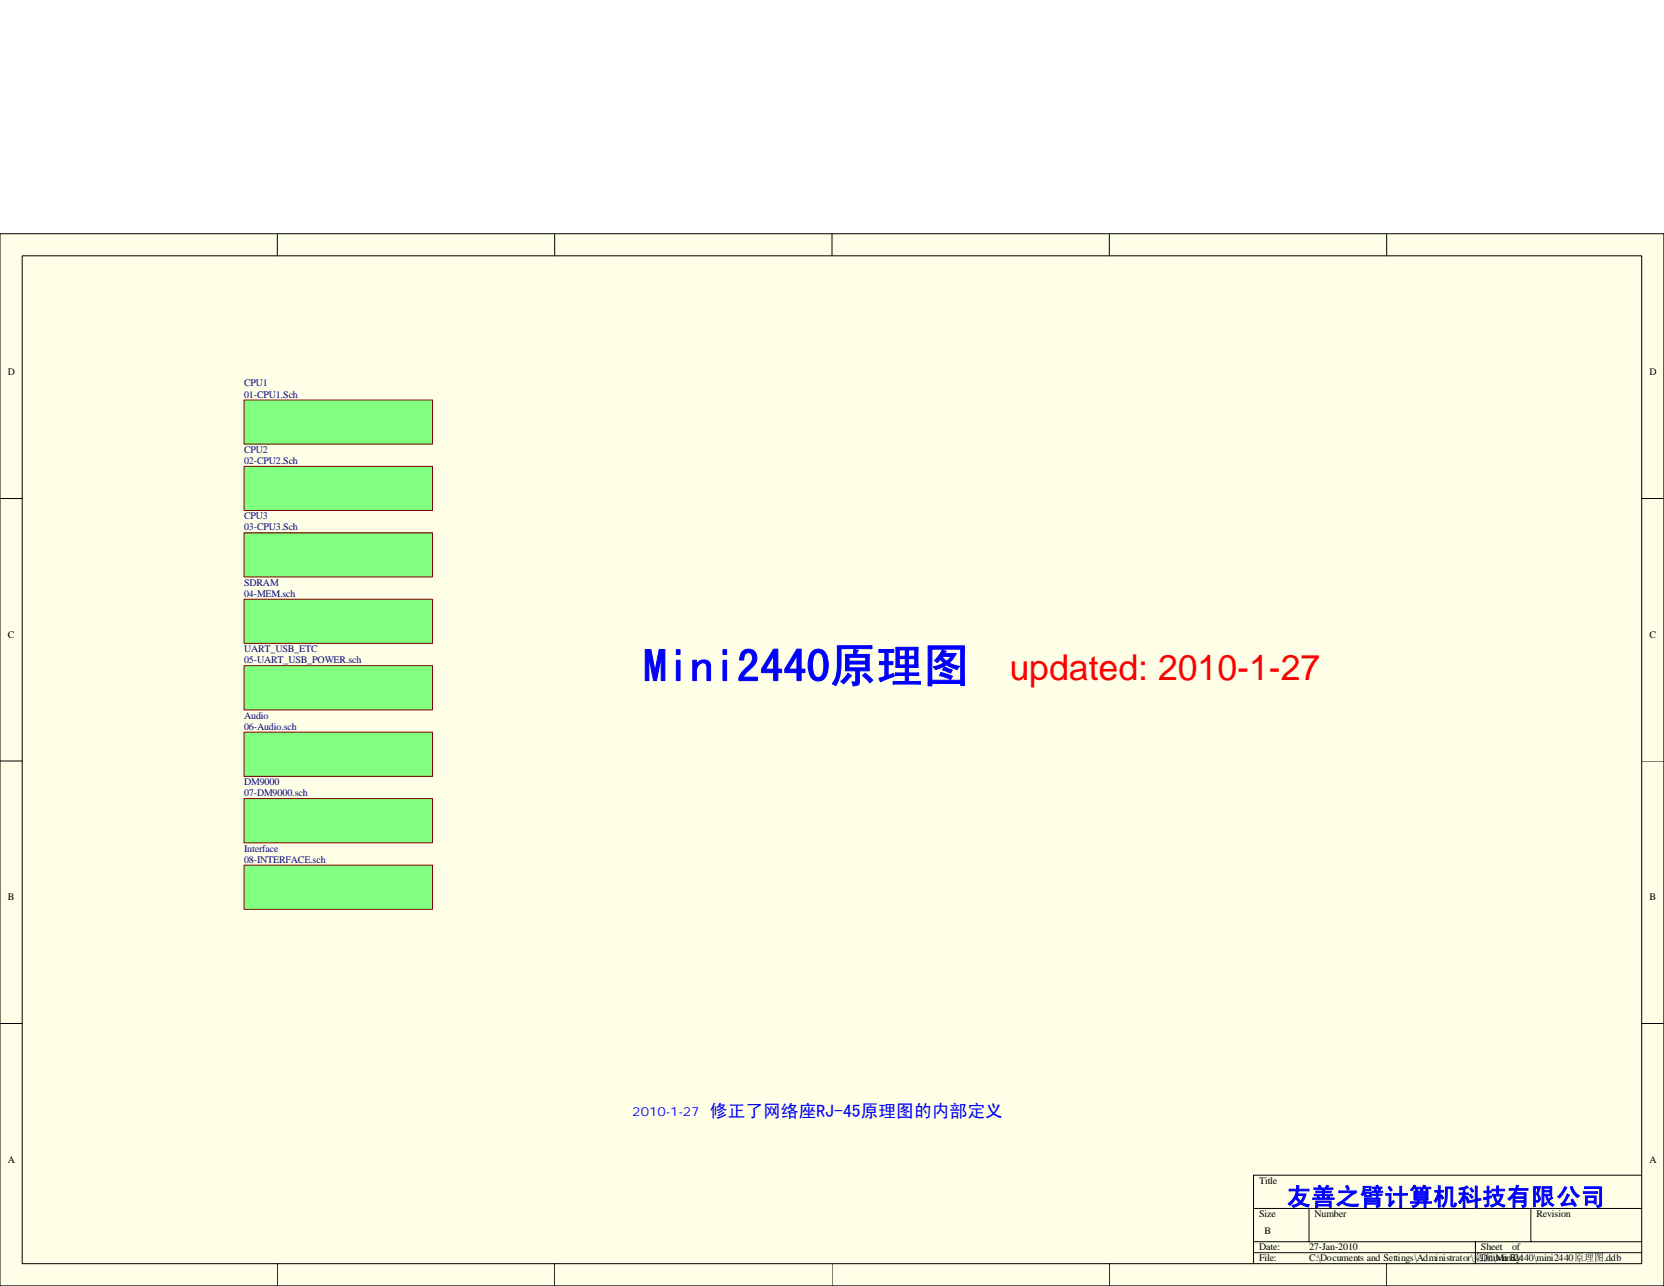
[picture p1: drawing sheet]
<svg xmlns="http://www.w3.org/2000/svg" width="279mm" height="216mm" viewBox="0 0 279 216" stroke-linecap="round" stroke-linejoin="round" font-family="sans-serif">
<defs><g id="words">
<text font-size="7.8" fill="#00f" x="108" y="114.4">Mini2440原理图</text>
<text font-size="6" fill="#f00" x="169.5" y="114.2">updated: 2010-1-27</text>
<text font-size="4.1" fill="#00f" x="216.1" y="202.3">友善之臂计算机科技有限公司</text>
<text font-size="3" fill="#00f" x="119.2" y="187.6">修正了网络座RJ-45原理图的内部定义</text>
<text font-size="2.1" fill="#00f" x="106.2" y="187.4">2010-1-27</text>
<g font-size="1.7">
<text x="1.3" y="63">D</text>
<text x="277" y="63">D</text>
<text x="1.3" y="107.1">C</text>
<text x="277" y="107.1">C</text>
<text x="1.3" y="151.2">B</text>
<text x="277" y="151.2">B</text>
<text x="1.3" y="195.2">A</text>
<text x="277" y="195.2">A</text>
<text x="211.4" y="198.8">Title</text>
<text x="211.4" y="204.3">Size</text>
<text x="211.4" y="209.9">Date:</text>
<text x="212.3" y="207.1">B</text>
<text x="219.8" y="209.9">27-Jan-2010</text>
<text x="220.7" y="204.3">Number</text>
<text x="248.7" y="209.9">Sheet</text>
<text x="253.9" y="209.9">of</text>
<text x="258" y="204.3">Revision</text>
<text x="211.4" y="211.8">File:</text>
<text x="219.8" y="211.8">C:\Documents and Settings\Administrator\桌面\Mini2440\mini2440原理图.ddb</text>
<text x="248.7" y="211.8">Drawn By:</text>
</g>
<g font-size="1.7" fill="#000080">
<text x="41" y="64.9">CPU1</text>
<text x="41" y="66.7">01-CPU1.Sch</text>
<text x="41" y="76">CPU2</text>
<text x="41" y="77.9">02-CPU2.Sch</text>
<text x="41" y="87.2">CPU3</text>
<text x="41" y="89">03-CPU3.Sch</text>
<text x="41" y="98.3">SDRAM</text>
<text x="41" y="100.2">04-MEM.sch</text>
<text x="41" y="109.5">UART_USB_ETC</text>
<text x="41" y="111.4">05-UART_USB_POWER.sch</text>
<text x="41" y="120.7">Audio</text>
<text x="41" y="122.5">06-Audio.sch</text>
<text x="41" y="131.8">DM9000</text>
<text x="41" y="133.7">07-DM9000.sch</text>
<text x="41" y="143">Interface</text>
<text x="41" y="144.8">08-INTERFACE.sch</text>
</g>
</g></defs>
<path d="M0 39.2h279.4v176.7h-279.4z" fill="#ffffe8"/>
<g fill="none" stroke="#000" stroke-width=".17">
<path d="M0 39.2h279.4v176.7h-279.4zM46.6 39.2v3.7M93.1 39.2v3.7M139.7 39.2v3.7M186.3 39.2v3.7M232.8 39.2v3.7M3.7 42.9h272v169.3h-272zM0 83.7h3.7M275.7 83.7h3.7M0 127.8h3.7M275.7 127.8h3.7M0 171.8h3.7"/>
<path d="M275.7 171.8h3.7M275.7 197.3h-65.2v14.9M46.6 212.2v3.7M93.1 212.2v3.7M139.7 212.2v3.7M186.3 212.2v3.7M210.5 202.9h65.2M210.5 208.5h65.2M210.5 210.3h65.2M219.8 202.9v5.6M232.8 212.2v3.7M247.7 208.5v3.7"/>
<path d="M257 202.9v5.6"/>
</g>
<path d="M41 67.2h31.6v7.3h-31.6z" fill="#80ff80"/>
<path d="M41 67.1h31.6v7.4h-31.6z" fill="none" stroke="#800000" stroke-width=".17"/>
<path d="M41 78.3h31.6v7.4h-31.6z" fill="#80ff80"/>
<path d="M41 78.3h31.6v7.4h-31.6z" fill="none" stroke="#800000" stroke-width=".17"/>
<path d="M41 89.5h31.6v7.4h-31.6z" fill="#80ff80"/>
<path d="M41 89.5h31.6v7.4h-31.6z" fill="none" stroke="#800000" stroke-width=".17"/>
<path d="M41 100.6h31.6v7.4h-31.6z" fill="#80ff80"/>
<path d="M41 100.6h31.6v7.4h-31.6z" fill="none" stroke="#800000" stroke-width=".17"/>
<path d="M41 134.1h31.6v7.4h-31.6z" fill="#80ff80"/>
<path d="M41 134.1h31.6v7.4h-31.6z" fill="none" stroke="#800000" stroke-width=".17"/>
<path d="M41 111.8h31.6v7.4h-31.6z" fill="#80ff80"/>
<path d="M41 111.8h31.6v7.4h-31.6z" fill="none" stroke="#800000" stroke-width=".17"/>
<path d="M41 145.3h31.6v7.4h-31.6z" fill="#80ff80"/>
<path d="M41 145.2h31.6v7.5h-31.6z" fill="none" stroke="#800000" stroke-width=".17"/>
<path d="M41 122.9h31.6v7.4h-31.6z" fill="#80ff80"/>
<path d="M41 122.9h31.6v7.4h-31.6z" fill="none" stroke="#800000" stroke-width=".17"/>
<use href="#words"/>
</svg>
